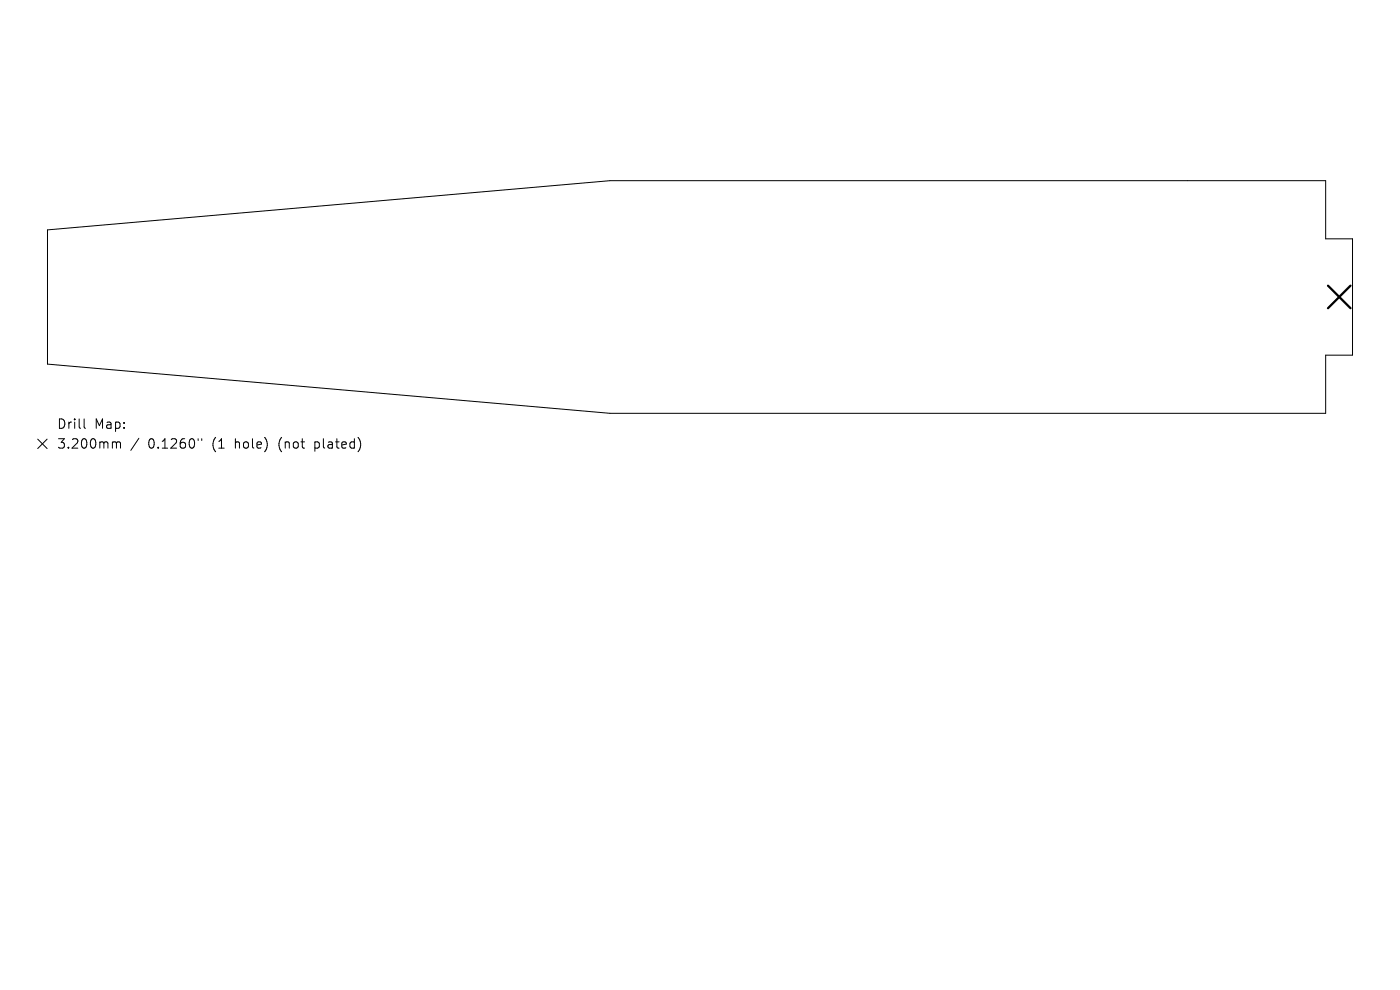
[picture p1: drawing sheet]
<svg xmlns="http://www.w3.org/2000/svg" width="297mm" height="210mm" viewBox="0 0 297 210" stroke-linecap="round" stroke-linejoin="round" font-family="sans-serif">
<defs><g id="words">
<g font-size="2.8">
<text x="12" y="91.3">Drill</text>
<text x="12" y="95.5">3.200mm</text>
<text x="20" y="91.3">Map:</text>
<text x="31.4" y="95.5">0.1260&quot;</text>
<text x="45.2" y="95.5">(1</text>
<text x="50.1" y="95.5">hole)</text>
<text x="59.6" y="95.5">(not</text>
<text x="67.4" y="95.5">plated)</text>
</g>
</g></defs>
<path d="M10.1 48.8l119.3-10.5h151.8v12.4h5.7v24.6h-5.7v12.4h-151.8l-119.3-10.5zM8 93.2l2 2M10 93.2l-2 2M17.8 88.9v1.7l.3 .3M24.1 93.7h.3l.3 .3M24.7 94l.3-.3 .5 .1 .1 1.3M24.7 94v1.1M29.5 93l-1.7 2.5M42 93.1v.3M42.8 93.1v.3" fill="none" stroke="#000" stroke-width=".21"/>
<path d="M281.7 60.6l4.8 4.8M286.5 60.6l-4.8 4.8" fill="none" stroke="#000" stroke-width=".48"/>
<use href="#words"/>
</svg>
